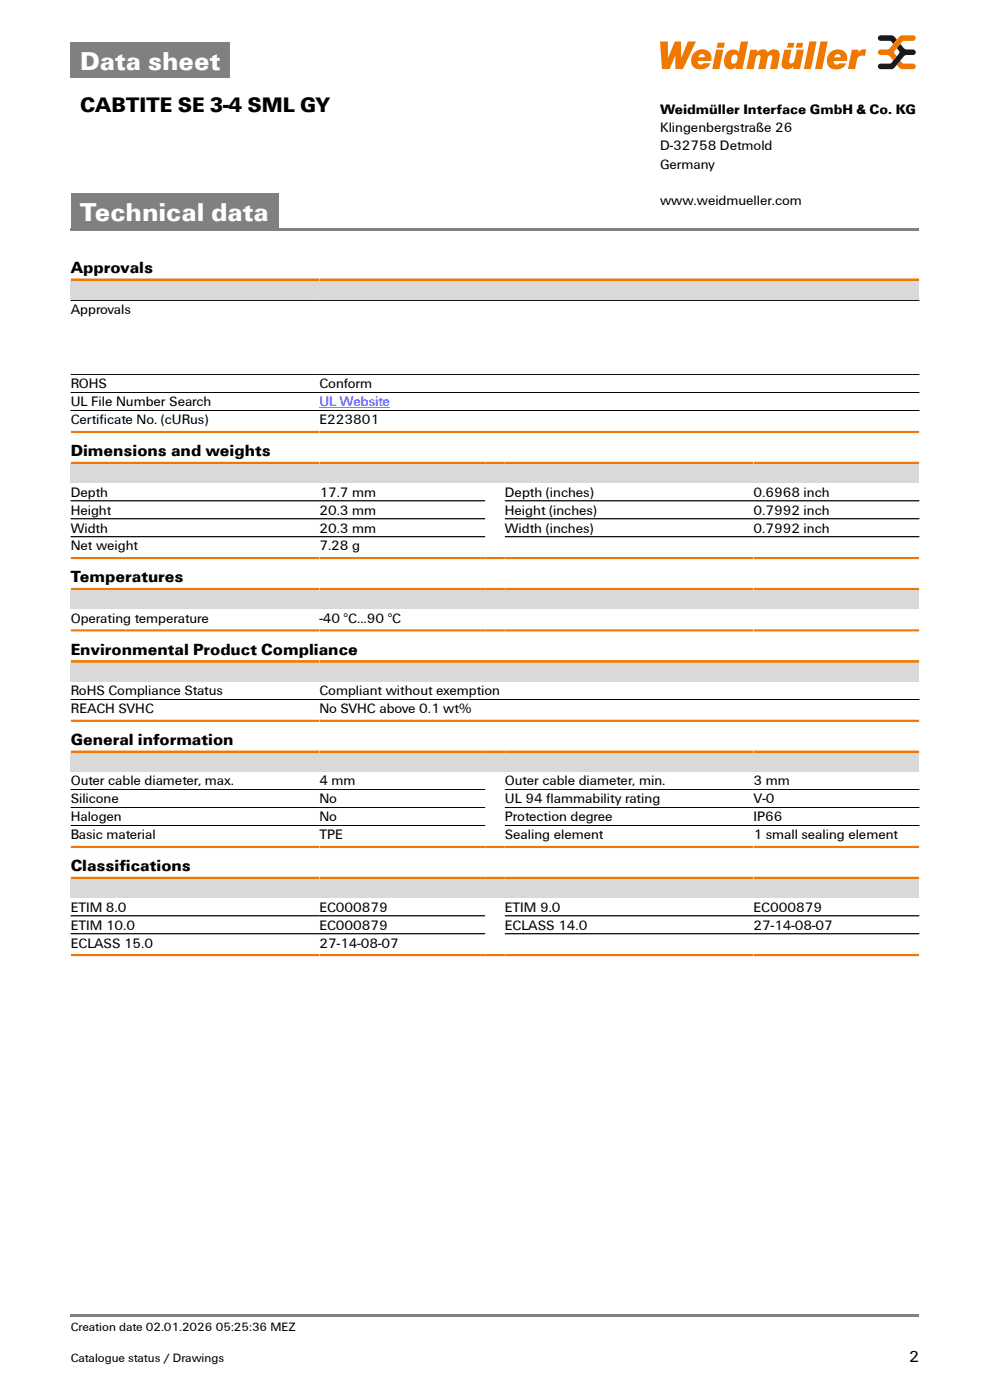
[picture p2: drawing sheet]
<svg xmlns="http://www.w3.org/2000/svg" width="210mm" height="297mm" viewBox="0 0 210 297" stroke-linecap="round" stroke-linejoin="round" font-family="sans-serif">
<defs><g id="words">
<g font-size="5.6" fill="#fff">
<text x="17" y="14.8">Data sheet</text>
<text x="17" y="46.8">Technical data</text>
</g>
<text font-size="4.6" x="17" y="23.8">CABTITE SE 3-4 SML GY</text>
<g font-size="3.5">
<text x="15" y="57.9">Approvals</text>
<text x="15" y="96.8">Dimensions and weights</text>
<text x="15" y="123.6">Temperatures</text>
<text x="15" y="138.9">Environmental Product Compliance</text>
<text x="15" y="158.1">General information</text>
<text x="15" y="184.8">Classifications</text>
<text x="192.8" y="288.8">2</text>
</g>
<g font-size="3">
<text x="140" y="24.1">Weidmüller Interface GmbH &amp; Co. KG</text>
<text x="140" y="28">Klingenbergstraße 26</text>
<text x="140" y="31.9">D-32758 Detmold</text>
<text x="140" y="35.7">Germany</text>
<text x="140" y="43.5">www.weidmueller.com</text>
<text x="15" y="66.6">Approvals</text>
<text x="15" y="82.4">ROHS</text>
<text x="67.7" y="82.4">Conform</text>
<text x="15" y="86.2">UL File Number Search</text>
<text x="15" y="90">Certificate No. (cURus)</text>
<text x="67.7" y="90">E223801</text>
<text x="15" y="105.4">Depth</text>
<text x="67.7" y="105.4">17.7 mm</text>
<text x="107.1" y="105.4">Depth (inches)</text>
<text x="159.8" y="105.4">0.6968 inch</text>
<text x="15" y="109.2">Height</text>
<text x="15" y="113">Width</text>
<text x="67.7" y="109.2">20.3 mm</text>
<text x="67.7" y="113">20.3 mm</text>
<text x="107.1" y="109.2">Height (inches)</text>
<text x="107.1" y="113">Width (inches)</text>
<text x="159.8" y="109.2">0.7992 inch</text>
<text x="159.8" y="113">0.7992 inch</text>
<text x="15" y="116.8">Net weight</text>
<text x="67.7" y="116.8">7.28 g</text>
<text x="15" y="132.1">Operating temperature</text>
<text x="67.7" y="132.1">-40 °C...90 °C</text>
<text x="15" y="147.5">RoHS Compliance Status</text>
<text x="67.7" y="147.5">Compliant without exemption</text>
<text x="15" y="151.3">REACH SVHC</text>
<text x="67.7" y="151.3">No SVHC above 0.1 wt%</text>
<text x="15" y="166.6">Outer cable diameter, max.</text>
<text x="67.7" y="166.6">4 mm</text>
<text x="107.1" y="166.6">Outer cable diameter, min.</text>
<text x="159.8" y="166.6">3 mm</text>
<text x="15" y="170.4">Silicone</text>
<text x="67.7" y="170.4">No</text>
<text x="107.1" y="170.4">UL 94 flammability rating</text>
<text x="159.8" y="170.4">V-0</text>
<text x="15" y="174.2">Halogen</text>
<text x="15" y="178">Basic material</text>
<text x="67.7" y="174.2">No</text>
<text x="67.7" y="178">TPE</text>
<text x="107.1" y="174.2">Protection degree</text>
<text x="107.1" y="178">Sealing element</text>
<text x="159.8" y="174.2">IP66</text>
<text x="159.8" y="178">1 small sealing element</text>
<text x="15" y="193.4">ETIM 8.0</text>
<text x="15" y="197.2">ETIM 10.0</text>
<text x="67.7" y="193.4">EC000879</text>
<text x="67.7" y="197.2">EC000879</text>
<text x="107.1" y="193.4">ETIM 9.0</text>
<text x="107.1" y="197.2">ECLASS 14.0</text>
<text x="159.8" y="193.4">EC000879</text>
<text x="159.8" y="197.2">27-14-08-07</text>
<text x="15" y="201">ECLASS 15.0</text>
<text x="67.7" y="201">27-14-08-07</text>
</g>
<text font-size="3" fill="#00f" x="67.7" y="86.2">UL Website</text>
<g font-size="2.6">
<text x="15" y="282.4">Creation date 02.01.2026 05:25:36 MEZ</text>
<text x="15" y="288.8">Catalogue status / Drawings</text>
</g>
</g></defs>
<path d="M15 8.9h33.7v7.6h-33.7z" fill="#808080"/>
<!-- layer: Ebene 1 -->
<g fill="#ef7800">
<path d="M140 8.8h1.7v3.5l1.4-3.5h1.4v3.5l1.4-3.5h1.7l-2.7 5.9h-1.7v-3l-1.2 3h-1.6z"/>
<path d="M152.2 9.1h1.6l-.3 1h-1.5z"/>
<path d="M151.9 10.5h1.5l-.8 4.2h-1.5z"/>
<path d="M159.2 10.5h1.4l-.1 .6a1.37 1.37 0 0 1 2.3 .1 1.35 1.35 0 0 1 1.7-.7 1.35 1.35 0 0 1 .9 1.6l-.6 2.6h-1.5l.5-2.2a.51 .51 0 0 0-.2-.8 .51 .51 0 0 0-.7 .5l-.6 2.5h-1.5l.5-2.3a.49 .49 0 0 0-.2-.7 .49 .49 0 0 0-.7 .4l-.6 2.6h-1.5z"/>
<path d="M166.4 10.5h1.5l-.5 2.5a.4 .4 0 0 0 .4 .5 1.05 1.05 0 0 0 .9-1.3l.3-1.7h1.5l-.8 4.2h-1.5l.1-.6a1.53 1.53 0 0 1-2.5-.1v-.8z"/>
<path d="M167.2 9.1h1.3l-.2 1h-1.4z"/>
<path d="M169 9.1h1.4l-.2 1h-1.4z"/>
<path d="M171.7 8.8h1.5l-1.2 5.9h-1.5z"/>
<path d="M174.1 8.8h1.5l-1.2 5.9h-1.5z"/>
<path d="M180.7 10.5h1.5l-.2 .7a1.41 1.41 0 0 1 1.7-.7l-.2 1.4a1.18 1.18 0 0 0-1.8 1l-.3 1.8h-1.5z"/>
</g>
<g fill="#ef7800">
<path d="M147.2 11.2a2 2 0 0 0-.5 2.2 2 2 0 0 0 1.8 1.3 1.96 1.96 0 0 0 2.2-1.3h-1.5a.67 .67 0 0 1-.8 .3 .67 .67 0 0 1-.4-.8h2.9a1.99 1.99 0 0 0-.9-2.2 1.99 1.99 0 0 0-2.4 .2zM148.4 11.7a.61 .61 0 0 1 .8-.2 .61 .61 0 0 1 .3 .6h-1.4z" fill-rule="evenodd"/>
<path d="M154.3 11a2.62 2.62 0 0 0-.2 3.4 1.34 1.34 0 0 0 2-.3l-.1 .6h1.5l1.2-5.9h-1.5l-.5 2.3a1.57 1.57 0 0 0-2.4-.1zM155.3 11.9a.65 .65 0 0 1 1-.2 .65 .65 0 0 1 .1 .9 .7 .7 0 0 1-.4 .8 .7 .7 0 0 1-.9-.3v-.6z" fill-rule="evenodd"/>
<path d="M176 11.2a2 2 0 0 0-.6 2.2 2 2 0 0 0 1.9 1.3 1.95 1.95 0 0 0 2.2-1.3h-1.5a.67 .67 0 0 1-.8 .3 .67 .67 0 0 1-.4-.8h2.8a1.99 1.99 0 0 0-.8-2.2 1.99 1.99 0 0 0-2.4 .2zM177.2 11.7a.61 .61 0 0 1 .7-.2 .61 .61 0 0 1 .4 .7h-1.4z" fill-rule="evenodd"/>
</g>
<path d="M186.4 7.6l.4-.1h2.6l.8 .9-.7 .9-.6-.6h-2.1a.58 .58 0 0 1-.5-.4 .58 .58 0 0 1 .1-.7z" fill="#1a1a18"/>
<g fill="#ef7800">
<path d="M191 12.8l.6 .7h2a.59 .59 0 0 1 .6 .6 .59 .59 0 0 1-.6 .6h-2.2l-.5-.2-.7-.7z"/>
<path d="M186.4 10.6l.4-.1h1.2a1.48 1.48 0 0 0 1.4-1l1.7-2h2.5a.59 .59 0 0 1 .6 .6 .59 .59 0 0 1-.6 .6h-2l-1.6 1.8a.66 .66 0 0 0 0 1.2l.2 .2-.7 .9-1.1-1.1h-1.6a.59 .59 0 0 1-.5-.4 .59 .59 0 0 1 .1-.7z"/>
</g>
<path d="M186.4 13.6l.4-.1h2.1l1.6-1.9a.66 .66 0 0 0-.1-1.1l-.2-.3 .8-.9 1.1 1.2h1.5a.59 .59 0 0 1 .6 .6 .59 .59 0 0 1-.6 .6h-1.2a1.48 1.48 0 0 0-1.3 1l-1.7 1.9-2.6 .1a.59 .59 0 0 1-.5-.4 .59 .59 0 0 1 .1-.7z" fill="#1a1a18"/>
<g fill="#808080">
<path d="M15 40.9h44v7.6h-44z"/>
<path d="M15 48.5h180v.5h-180z"/>
</g>
<path d="M15 59.3h180" fill="none" stroke="#ef7800" stroke-width=".6"/>
<path d="M15 63.7h180" fill="none" stroke="#000" stroke-width=".21"/>
<path d="M15 59.6h180v4h-180z" fill="#d9d9d9"/>
<path d="M15 79.5h180M15 63.7h180M15 83.3h180M15 87.1h180" fill="none" stroke="#000" stroke-width=".21"/>
<path d="M67.7 86.5h15" fill="none" stroke="#00f" stroke-width=".21"/>
<path d="M15 91.6h180" fill="none" stroke="#ef7800" stroke-width=".53"/>
<path d="M15 98.2h180" fill="none" stroke="#ef7800" stroke-width=".6"/>
<path d="M15 98.5h180v4h-180z" fill="#d9d9d9"/>
<path d="M15 106.3h87.9M15 110.1h87.9M15 113.9h87.9M107.1 106.3h87.9M107.1 110.1h87.9M107.1 113.9h87.9" fill="none" stroke="#000" stroke-width=".21"/>
<path d="M15 118.4h180" fill="none" stroke="#ef7800" stroke-width=".53"/>
<path d="M15 125h180" fill="none" stroke="#ef7800" stroke-width=".6"/>
<path d="M15 125.3h180v4h-180z" fill="#d9d9d9"/>
<path d="M15 133.7h180" fill="none" stroke="#ef7800" stroke-width=".53"/>
<path d="M15 140.3h180" fill="none" stroke="#ef7800" stroke-width=".6"/>
<path d="M15 140.6h180v4h-180z" fill="#d9d9d9"/>
<path d="M15 148.4h180" fill="none" stroke="#000" stroke-width=".21"/>
<path d="M15 152.9h180" fill="none" stroke="#ef7800" stroke-width=".53"/>
<path d="M15 159.5h180" fill="none" stroke="#ef7800" stroke-width=".6"/>
<path d="M15 159.8h180v4h-180z" fill="#d9d9d9"/>
<path d="M15 167.5h87.9M15 171.3h87.9M15 175.1h87.9M107.1 167.5h87.9M107.1 171.3h87.9M107.1 175.1h87.9" fill="none" stroke="#000" stroke-width=".21"/>
<path d="M15 179.7h180" fill="none" stroke="#ef7800" stroke-width=".53"/>
<path d="M15 186.2h180" fill="none" stroke="#ef7800" stroke-width=".6"/>
<path d="M15 186.5h180v4h-180z" fill="#d9d9d9"/>
<path d="M15 194.3h87.9M15 198.1h87.9M107.1 194.3h87.9M107.1 198.1h87.9" fill="none" stroke="#000" stroke-width=".21"/>
<path d="M15 202.6h180" fill="none" stroke="#ef7800" stroke-width=".53"/>
<path d="M15 278.9h180v.5h-180z" fill="#808080"/>
<use href="#words"/>
</svg>
